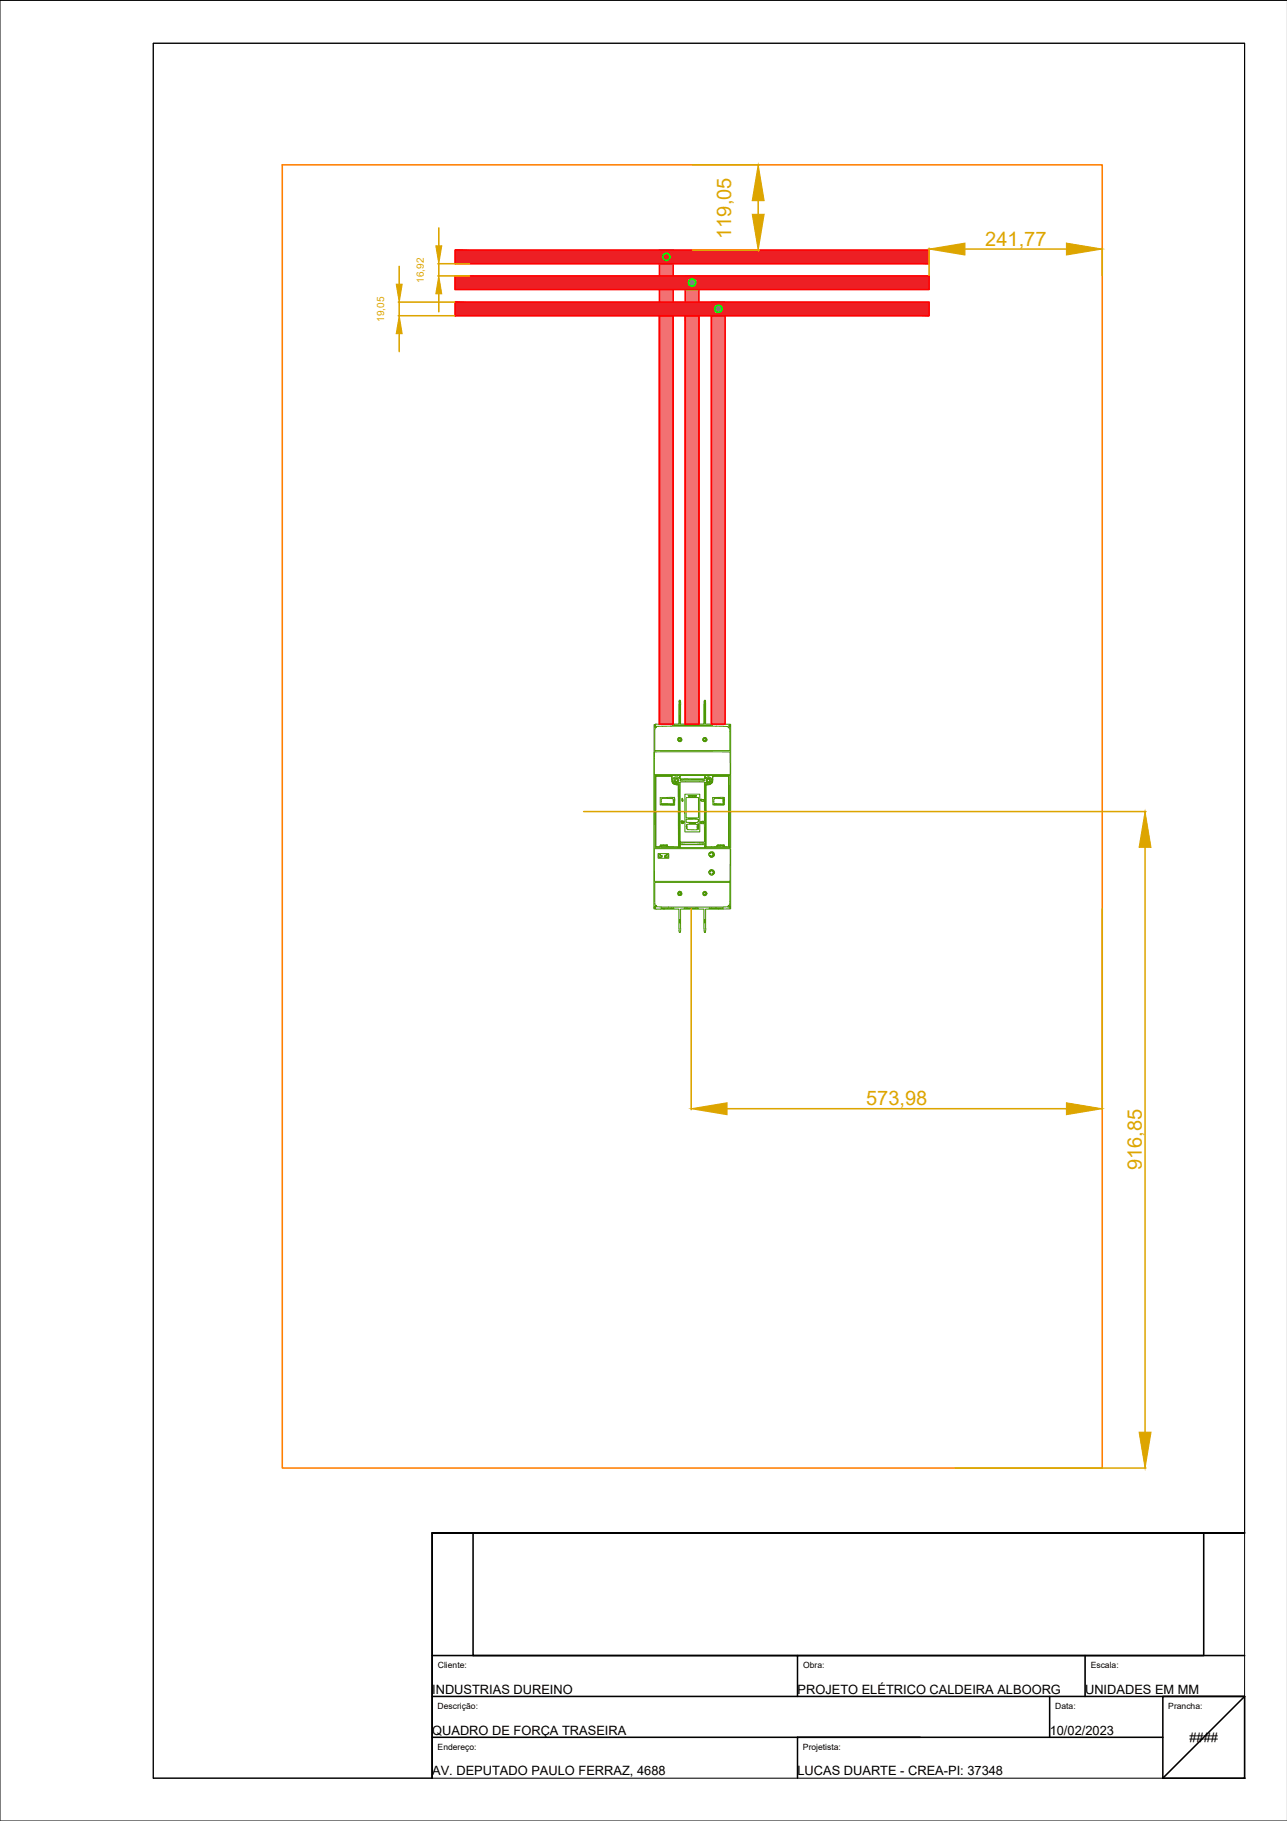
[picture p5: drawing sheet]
<svg xmlns="http://www.w3.org/2000/svg" width="210mm" height="297mm" viewBox="0 0 210 297" stroke-linecap="round" stroke-linejoin="round" font-family="sans-serif">
<defs><g id="words">
<g font-size="3.3" fill="#dda500">
<text x="119.3" y="39" transform="rotate(-90 119.3 39)">119,05</text>
<text x="160.7" y="40.1">241,77</text>
<text x="141.3" y="180.3">573,98</text>
<text x="186.2" y="190.9" transform="rotate(-90 186.2 190.9)">916,85</text>
</g>
<g font-size="2.1">
<text x="70.5" y="276.3">INDUSTRIAS DUREINO</text>
<text x="130.1" y="276.3">PROJETO ELÉTRICO CALDEIRA ALBOORG</text>
<text x="177" y="276.3">UNIDADES EM MM</text>
<text x="70.5" y="282.9">QUADRO DE FORÇA TRASEIRA</text>
<text x="171.2" y="282.9">10/02/2023</text>
<text x="194" y="284.1">####</text>
<text x="70.5" y="289.6">AV. DEPUTADO PAULO FERRAZ, 4688</text>
<text x="130.1" y="289.6">LUCAS DUARTE - CREA-PI: 37348</text>
</g>
<g font-size="1.6" fill="#dda500">
<text x="69.1" y="46.1" transform="rotate(-90 69.1 46.1)">16,92</text>
<text x="62.7" y="52.5" transform="rotate(-90 62.7 52.5)">19,05</text>
</g>
<g font-size="1.4">
<text x="71.4" y="272.1">Cliente:</text>
<text x="131" y="272.1">Obra:</text>
<text x="177.9" y="272">Escala:</text>
<text x="71.4" y="278.7">Descrição:</text>
<text x="172.1" y="278.7">Data:</text>
<text x="190.5" y="278.7">Prancha:</text>
<text x="71.4" y="285.4">Endereço:</text>
<text x="131" y="285.4">Projetista:</text>
</g>
</g></defs>
<!-- layer: DISJUNTORES -->
<g fill="none" stroke="#4a9500" stroke-width=".16">
<path d="M106.7 118.4l.1-.2 .1 .2M106.7 118.3a.15 .15 0 0 0 0 .2 .15 .15 0 0 0 .2 0 .15 .15 0 0 0 0-.2M106.8 118.8v.2M106.9 118.2h-.2l-.1 30 1.1 .1M106.9 118.7v.1M107.1 118.5l-.2 .2M107.1 118.5h11.6M108.2 118.1h-1.3M108.9 118.1h-.7M110 118.3h5.9M110 118.3h-.4h6.6h-.3M110.7 114.9v3.2h-1.8"/>
<path d="M110.8 116.9v1M110.8 114.9v2.1M110.8 114.5v.4M110.8 117.9l.1 .1M110.9 114.4l-.1 .1M110.9 114.4v.5M110.9 117.9v.1M110.9 114.9v3M111 114.3v.6M111 114.3h-.2l-.1 .6M111 114.9v3.2h3.8v-3.2M114.8 114.5l.1-.3h.1l.1 .7"/>
<path d="M114.8 114.5v.4M114.9 116.9v1M114.9 114.9v2.1M114.9 117.9l.1 .1M115 114.4l-.1 .5M115 114.4v.1M115 114.5v.4M115 117.9v.1M115 114.9v3M115.1 114.9v3.2h4.1v8.3M118.7 118.5l.2 .2M118.8 118.7h.1"/>
<path d="M118.9 118.7l.1 .1M118.9 118.4l.1-.2 .1 .2M118.9 118.3a.15 .15 0 0 0 0 .2 .15 .15 0 0 0 .2 0 .15 .15 0 0 0 0-.2M119 118.8v.2M119 119v3.4h-12.2v-3.4M106.7 138.4h12.4v5.4h-12.4zM106.7 123.2v.6M106.7 122.7v.5M106.8 122.6h12.3v3.8h-12.4v-2.6M106.8 122.6l-.1 .1M107.3 139.2h1.8v.8h-1.8zM107.7 139.4h.1"/>
<path d="M107.7 139.4v.1M107.7 139.5h.1M107.7 139.4a.24 .24 0 0 0-.3 .1 .24 .24 0 0 0 .2 .3M107.7 137.8l-.1 .3h-.3M107.8 131.2h.1M107.8 139.5a.19 .19 0 0 1 0 .3 .19 .19 0 0 1-.2 0M107.8 138.1h.1M107.8 131.2h2.2zM107.8 138v.1M107.9 137.9h-.1M107.9 137.9h.8M107.9 137.8h-.2"/>
<path d="M107.9 139.7v.1M107.9 139.6v.1M107.9 139.6h.1M107.9 130.3l-.1 .5M108 139.5v.1M108 139.7v.1M108.4 139.7v.1M108.4 139.8l.1 .1M108.4 139.7h.1M108.5 139.5h.1M108.5 139.5l-.1 .2M108.5 139.8v.1"/>
<path d="M108.5 139.5v.3M108.6 139.6v.2M108.6 137.8h-.7M108.7 137.8l.1 .1M108.7 139.5l-.1 .1M108.7 139.5h.1M108.7 137.9h.1M108.8 138v.1M108.8 138.1h-.9M108.8 130.1h-1.1v1.2h2.3v-.6M108.8 139.4l-.1 .1M108.8 139.4l.2 .1"/>
<path d="M108.8 137.9l.2 .2h.2M108.8 130.2l1 .1v.8h-2v-.3M108.9 130.2l-1 .1M109 139.6l-.1 .2h-.3M109 139.5v.1M109.6 127.5l.3 .4 .7 .1 .1 10.1h-1.5M109.6 127.5v-.9h-2.6v11.5h.3M109.6 130.1h-.8M109.6 130.1h.3M109.8 127.1a.57 .57 0 0 0 .3 .7M109.9 130.4v.5M109.9 130.9h.1"/>
<path d="M109.9 131.2h.1M109.9 130.4h.1M110 130.4v.1M110 130.5v.4M110 127.9l-.3-.4-.1-.9h-2.7v11.6h3.8l.1-.3M110 130.1v.2M110 127.6l.2 .1h.2M110 130.3v.4M110.1 127.2v.2M110.1 127.3v.1M110.1 127.8h.3M110.1 127.4h.1"/>
<path d="M110.1 127.4l.1 .1M110.2 127.5v.1M110.2 127.6h.2M110.4 126.9l.1 .1M110.4 126.9a.41 .41 0 0 0-.4 .2 .41 .41 0 0 0 0 .5M110.4 127.5v.1M110.4 127.4v.1M110.5 127.2l-.3-.1-.1 .1M110.5 127.2l.1 .2M110.5 127.3l-.1 .1M110.6 127l.1 .3-.1 .2M110.6 127.5l-.2 .1"/>
<path d="M110.6 126.5h-3.8v11.8h3.1M110.6 120.8a.32 .32 0 0 1 .1-.4 .32 .32 0 0 1 .4 .1 .32 .32 0 0 1-.1 .4M110.6 126.5h.2M110.6 127.7l-.2 .2M110.6 120.8l.1 .1M110.7 127.7h-.1M110.7 120.9h.3M110.7 120.7l.1 .1M110.7 127.7h.1M110.8 127.7h-.1M110.8 127.7v10.1l-.1-9.8-.7-.1M110.8 138.3h-.8"/>
<path d="M110.8 137.9h.1M110.8 138h.1M110.8 137.9v.1M110.8 126.5l.1 .2M110.8 120.8h.1M110.8 138.2v.1M110.8 126.9a.7 .7 0 0 0-1 .2M110.8 138v.2M110.9 126.7l-.1 .2M110.9 126.7h.1M110.9 126.5h4.1v.5h-4.1zM110.9 137.8h4.1v.5h-4.1z"/>
<path d="M111 120.5h-.3v.2M111 127.2l-.1 .1 .4 .1M111 137.5v.2h.3M111 120.5l.1 .2-.2 .1M111 127.2h.1M111 137.5h.1M111.1 120.8l-.2 .1M111.1 120.6a.26 .26 0 0 0-.4-.1 .26 .26 0 0 0 .1 .4M111.1 133.9v.3l.3 .1M111.1 120.7v.1M111.1 120.6v.1M111.2 134.1v.1"/>
<path d="M111.2 134.1h.1M111.2 134.2h.1M111.3 134.2h.1M111.3 134l-.1 .1M111.3 130.2l-.1 .4M111.3 130.2v.1M111.3 130.2h.1M111.3 134h.1M111.3 134v.1M111.3 130.3l.1 .3M111.3 134.1h.1M111.3 137.7h2.8"/>
<path d="M111.4 134.1l-.1 .1M111.4 134.1h.1M111.4 130.6h-.1M111.4 130.6h.1M111.4 133.9l.2 .1M111.4 133.9h-.3M111.5 134.2l-.1 .1M111.6 134.1l-.1 .1M111.6 127.1h-.6M111.6 137.5h-.6M111.6 127.1l2.5 .1M111.6 137.4l3.1 .1 .2 .1"/>
<path d="M111.7 129.5h2.4v6.2h-2.4zM111.9 130.1h2v3.3h-2zM111.9 134.7v.4M112 135v.1M112 134.6v.1M112 134.6h.1M112 134.6v.5M112 135.1h.1M112 134.5h1.7v.9l-1.6-.1zM112.3 129.8h.1M112.3 129.8h.6M112.3 133.5h1.2"/>
<path d="M112.4 134.3h1zM112.5 129.8h-.2M112.5 130h-.2h.3M112.9 129.8h-.4M112.9 129.8h.4M113.2 130h-.6M113.3 129.8h.2M113.5 130h-.3M113.5 130h-1M113.5 133.5h.1M113.5 133.5h-1.2M113.5 129.8h-.5"/>
<path d="M113.8 133.6h-1.9v.5l1.6 .1M113.8 133.6a.28 .28 0 0 1 .1 .3 .28 .28 0 0 1-.2 .2l-.2 .1M113.8 134.9v.4l.1-.2M113.8 134.9l.1-.5v.7M114.1 127.1l.7 .1M114.3 134.3l.3 .1M114.3 134.1v.2M114.3 130.5h.1M114.3 130.4l-.1 .1 .2 .2M114.3 130.4h.3M114.3 134.2h.1M114.3 134v.1"/>
<path d="M114.4 130.5h-.1M114.4 130.4h-.1M114.4 130.5h.1M114.4 134.2h.1M114.4 134.1l-.1 .1M114.4 134h.5v-6.5h-4v9.9h4v-2.8M114.4 130.5v.1M114.4 130.4v.1M114.4 134.1h.1M114.4 130.6h.1M114.4 130.7h.2M114.5 130.5h.1"/>
<path d="M114.5 134.2h-.1M114.5 134.1v.1M114.5 134h.1M114.5 134.2h.1M114.6 130.4a.16 .16 0 0 1 .2 .2 .16 .16 0 0 1-.2 .1M114.6 120.6l.2 .3M114.7 120.8l.1 .1M114.7 134.3l-.1 .1M114.8 120.6l.1 .2M114.8 120.9h.3M114.8 127.2l.1 .1M114.8 134.2l-.1 .1"/>
<path d="M114.8 120.9h.2M114.8 134.1h.1M114.8 120.5l-.1 .1M114.9 134.1v.5M114.9 120.5h-.1M114.9 127.3l-.6 .1h-3M114.9 137.6l-.8 .1M114.9 120.3h.2l.2 .3M114.9 120.3l-.3 .3M114.9 120.5h.1M114.9 120.8h.1M114.9 120.4v.1"/>
<path d="M115 120.5h.1M115 120.5l.1 .1M115 120.8h.1M115 126.8v-.3h4v11.8h-3.9l-.1-10.6M115 126.7l.1 .2M115 126.9h.1M115.1 127.7h.1M115.1 120.5l-.1 .3M115.1 120.8l-.1 .1M115.2 127.7l.2 .1M115.2 120.7a.28 .28 0 0 0-.3-.3 .28 .28 0 0 0-.2 .4M115.2 120.7v.1"/>
<path d="M115.2 120.8l-.1 .1M115.3 120.6v.2M115.3 127.3l.1 .1M115.3 127.2v.1M115.4 127.5l.2 .1M115.4 127.2h-.1M115.4 127.1h.3l.1 .3M115.4 127.1v.1M115.5 128h-.3v10.1h.8M115.6 126.7a.56 .56 0 0 1 .5 .7 .56 .56 0 0 1-.7 .5M115.6 126.7l-.5 .2M115.6 139.2l.1 .4 .3 .2"/>
<path d="M115.6 127.9h-.1M115.7 127.4l-.1 .2M115.7 139.5h.1M115.7 127.4h.1M115.7 139.2h.1M115.8 128h-.3M115.8 127.4h-.1M115.8 127l-.1-.1a.36 .36 0 0 0-.4 .1 .36 .36 0 0 0-.1 .4M115.8 139.6h.1M115.8 139.6l-.1-.1 .3 .2M115.8 127l.1 .3M115.8 139a.42 .42 0 0 1 .5 0 .42 .42 0 0 1 .2 .4"/>
<path d="M115.8 139.7h.1M115.9 139l-.3 .2M115.9 139.1l-.1 .2M115.9 127.8l-.3 .1M115.9 139.7h.1M115.9 127.3a.38 .38 0 0 1-.3 .4 .38 .38 0 0 1-.4-.3M116 139.7h.1M116 127.8l-.1 .1M116 127.8l-.2 .2M116.1 139l-.3 .1M116.1 139h.1M116.1 127.7l-.1 .1"/>
<path d="M116.1 139l.3 .2M116.2 139.6h.1M116.2 127.1v-.5h2.7v11.6h-3.8v-10.3h.3M116.2 127.1l-.1 .4-.1 .3M116.2 139.2v.1M116.2 127.6v.1M116.2 139.2l-.2-.1-.3 .2M116.2 139.5v.1M116.2 139.3h.1M116.2 127.1l.1-.5h2.5v11.5h-.6l-.1-.3M116.3 127.1l-.1 .5M116.3 139.3v.1"/>
<path d="M116.4 139.4l-.2 .1M116.4 131.2h.1M116.4 131.2l.5 .1M116.4 139.2l-.1 .4M116.4 139.6l-.4 .2M116.5 130.3h1.4v.8h-1.5v-.7M116.5 130.3l-.1 .1M116.5 139.4v.2M116.9 131.3h.3M116.9 138l-.2 .1h-.7M117 138.1h.8M117 138v.1"/>
<path d="M117.1 137.9h-.1M117.2 131.2h-.8M117.5 130.1h.6M117.5 130.1h-1.3l.1 1.2h1.8v-1.2M117.8 137.9h.2M117.8 137.9h-.7M118 137.9h.1M118 130.2v1h-.8M118 130.2h.1M118 130.2v.1M118 138v.1M118.1 138.1h-.3"/>
<path d="M118.1 137.8h-.6a.46 .46 0 0 0-.6 .2M118.1 130.3v1h-.9M118.1 130.1h.1M119.2 138.5v9.8h-2.1M119.2 126.4v11.9M106.7 147.9v.2M106.8 148.1h.1M106.8 147.9h.1M106.8 147.4v-3.5h12.2v3.7M106.8 147.4v.2M106.8 147.6l.3 .3 2 .1M106.9 147.9v.2"/>
<path d="M107.7 148.3h3v3.1l.1 .6h.2M108 148.1l.4 .1M108 148.2l-.2-.1h2.1l-.1 .1M108.4 148.2h1M109.8 148.1l-.4 .1M110.6 145.8a.27 .27 0 0 0 .1 .3 .27 .27 0 0 0 .3-.1M110.6 145.7l.2 .3M110.8 145.4l-.2 .4M110.8 146h.1M110.8 145.4a.35 .35 0 0 1 .4 .2 .35 .35 0 0 1-.2 .5M110.8 145.6a.18 .18 0 0 0-.1 .2 .18 .18 0 0 0 .3 .1M110.8 150.1h.1"/>
<path d="M110.8 150.1l.1 .1M110.8 150.5h.1M110.8 150.4v.1M110.8 150.4h.1M110.9 150.2h.1M110.9 150l-.1 .1M110.9 150.5h.1M110.9 150.4h-.1M110.9 150h.1M110.9 150l.1 .1M110.9 150.4h.1M110.9 145.5l-.3 .2"/>
<path d="M110.9 145.4l.2 .3M110.9 145.6h-.1M110.9 150.1v.1M110.9 150.4v.1M111 150.1h-.1M111 145.6h.1M111 151.4v-3.1h3.8l.1 3.7M111 145.7v.2M111 151.4v.6M111.1 145.7l-.2 .3M112.2 148.2h1.1M112.2 148.2l-.6-.1h2.3l-.6 .1"/>
<path d="M114.6 145.8l.2 .3M114.8 146.1h.2M114.8 145.5a.25 .25 0 0 1 .4 .2 .25 .25 0 0 1-.3 .2 .25 .25 0 0 1-.1-.4M114.9 145.6a.19 .19 0 0 0-.1 .3 .19 .19 0 0 0 .3-.1M114.9 145.6l.2 .1M114.9 150.5h.1M114.9 150.4v.1M114.9 150.1h.1M114.9 150h.1M114.9 150.4h.1M114.9 150.1l.1 .1M114.9 150v.1"/>
<path d="M115 150.1h.1M115 150.4h-.1M115 150.4h.1M115 150.2h.1M115 150.5h.1M115 150.1v.1M115 150.4v.1M115.1 145.4l.1 .1M115.1 151.8l-.1 .3-.1-.1M115.1 145.7v.1M115.1 145.4h-.1a.35 .35 0 0 0-.4 .4M115.1 151.4v.4"/>
<path d="M115.2 145.5v.5M115.2 145.9l-.2 .2M115.6 142.2l.1 .4M115.7 142.4h.1M115.7 142.5h.1M115.7 142.2h.1M115.8 142.5l.1 .1M115.8 142.4l.1 .2M115.8 148.1l.5 .1M115.8 142l-.1 .2M115.9 142.1l-.2 .1M115.9 142.6h.1"/>
<path d="M115.9 142.1l.1-.1 .2 .1M115.9 142.1h.1M115.9 142h.3M115.9 142h-.1M116.1 148.1h1.8l-.5 .1M116.1 148.1h-.4l.1 .1M116.2 142.6h.1M116.2 141.9l.1 .1M116.2 142.1l.2 .2-.2 .3M116.2 141.9a.44 .44 0 0 0-.6 .3M116.3 141.9l.1 .1M116.3 142l.1 .4"/>
<path d="M116.3 142.6h-.1M116.4 142.4l-.1 .1M116.4 142a.43 .43 0 0 1-.1 .6 .43 .43 0 0 1-.6 0M116.5 148.3h-1.4v3.1M116.5 148.3h.6M117.4 148.2h-1.1M118.9 147.9h.2l-.1 .3M118.9 147.9v.2M118.9 148.1h.1M119 147.6l-.2 .2a1.95 1.95 0 0 1-1.4 .2h-8.4"/>
</g>
<!-- layer: QUADRO DE MONTAGEM -->
<path d="M46 26.9h133.8v212.6h-133.8z" fill="none" stroke="#ff7f00" stroke-width=".25"/>
<!-- layer: BARRAMENTO COBRE -->
<g fill="none" stroke="#f00" stroke-width=".25">
<path d="M74.2 45h77.3v2.2h-77.3zM74.2 40.8h77.3v2.2h-77.3zM74.2 49.3h77.3v2.2h-77.3zM107.5 51.5h2.3v66.6h-2.3zM107.5 43v2M107.5 47.2v2.1M107.5 51.5v66.6M109.8 43v2M109.8 47.2v2.1M109.8 51.5v66.6M111.8 51.5h2.2v66.6h-2.2zM111.8 47.2v2.1"/>
<path d="M111.8 51.5v66.6M114 47.2v2.1M114 51.5v66.6M116 51.5h2.3v66.6h-2.3zM116 51.5v66.6M118.3 51.5v66.6"/>
</g>
<!-- layer: CAMPO -->
<g fill="#f27172" stroke="#f27172" stroke-width=".16">
<path d="M107.5 43l2.3 2v-2zM107.5 43l2.3 2h-2.3z"/>
<path d="M111.8 47.2l2.2 2.1v-2.1zM111.8 47.2l2.2 2.1h-2.2z"/>
<path d="M107.5 47.2l2.3 2.1v-2.1zM107.5 47.2l2.3 2.1h-2.3z"/>
<path d="M116 51.5l2.3 66.6v-66.6zM116 51.5l2.3 66.6h-2.3z"/>
<path d="M111.8 51.5l2.2 66.6v-66.6zM111.8 51.5l2.2 66.6h-2.2z"/>
<path d="M107.5 51.5l2.3 66.6v-66.6zM107.5 51.5l2.3 66.6h-2.3z"/>
</g>
<g fill="none" stroke="#0f0" stroke-width=".25">
<path d="M107.5 40.8h2.3M107.5 43h2.3M111.8 45h2.2M111.8 47.2h2.2M116 49.3h2.3M116 51.5h2.3M107.5 118.1h2.3"/>
<circle cx="108.7" cy="41.9" r=".58"/>
<circle cx="112.9" cy="46.1" r=".58"/>
<circle cx="117.2" cy="50.4" r=".58"/>
</g>
<g fill="#808080" stroke="#808080" stroke-width=".16">
<path d="M108.6 41.3h.2zM108.5 41.3h.3z"/>
<path d="M108.5 41.3l.4 .1zM108.4 41.4h.5z"/>
<path d="M108.4 41.4l.6 .1zM108.3 41.5h.7z"/>
<path d="M108.3 41.5h.8zM108.3 41.5h.8h-.9z"/>
<path d="M108.2 41.5l1 .1zM108.2 41.5l1 .1h-1z"/>
<path d="M108.2 41.6l1 .1v-.1zM108.2 41.6l1 .1h-1.1z"/>
<path d="M108.1 41.7l1.1 .1v-.1zM108.1 41.7l1.1 .1h-1.1z"/>
<path d="M108.1 41.8l1.2 .1-.1-.1zM108.1 41.8l1.2 .1h-1.2z"/>
<path d="M108.1 41.9l1.1 .1 .1-.1zM108.1 41.9l1.1 .1h-1.1z"/>
<path d="M108.1 42l1.1 .1v-.1zM108.1 42l1.1 .1h-1.1z"/>
<path d="M108.1 42.1l1.1 .1v-.1zM108.1 42.1l1.1 .1z"/>
<path d="M108.2 42.2l.9 .1 .1-.1zM108.2 42.2l.9 .1z"/>
<path d="M108.2 42.3l.8 .1 .1-.1zM108.2 42.3l.8 .1z"/>
<path d="M108.3 42.4h.7zM108.3 42.4h.6z"/>
<path d="M108.4 42.4h.5zM108.4 42.4l.4 .1z"/>
<path d="M108.5 42.5h.3zM108.5 42.5h.2z"/>
<path d="M112.8 45.5l.2 .1zM112.7 45.6h.3z"/>
<path d="M112.7 45.6h.4zM112.6 45.6h.5z"/>
<path d="M112.6 45.6h.6zM112.5 45.6h.7z"/>
<path d="M112.5 45.6l.8 .1zM112.4 45.7l.1-.1 .8 .1z"/>
<path d="M112.4 45.7l1 .1zM112.4 45.7l1 .1h-1z"/>
<path d="M112.4 45.8l1 .1zM112.4 45.8l1 .1h-1.1z"/>
<path d="M112.3 45.9l1.2 .1-.1-.1zM112.3 45.9l1.2 .1h-1.2z"/>
<path d="M112.3 46l1.2 .1v-.1zM112.3 46l1.2 .1h-1.2z"/>
<path d="M112.3 46.1l1.2 .1v-.1zM112.3 46.1l1.2 .1h-1.2z"/>
<path d="M112.3 46.2l1.1 .1 .1-.1zM112.3 46.2l1.1 .1h-1.1z"/>
<path d="M112.3 46.3l1.1 .1v-.1zM112.3 46.3l1.1 .1h-1z"/>
<path d="M112.4 46.4l.9 .1 .1-.1zM112.4 46.4l.9 .1z"/>
<path d="M112.4 46.5h.9zM112.4 46.5l.8 .1z"/>
<path d="M112.5 46.6h.7zM112.5 46.6h.6z"/>
<path d="M112.6 46.6h.5zM112.6 46.6l.4 .1z"/>
<path d="M112.7 46.7h.3zM112.7 46.7h.2z"/>
<path d="M117.1 49.8h.2zM117 49.8h.3z"/>
<path d="M117 49.8l.4 .1zM116.9 49.9h.5z"/>
<path d="M116.9 49.9h.6zM116.8 49.9h.7z"/>
<path d="M116.8 49.9l.8 .1zM116.7 50l.1-.1 .8 .1z"/>
<path d="M116.7 50l.9 .1zM116.7 50l.9 .1h-1z"/>
<path d="M116.6 50.1l1.1 .1zM116.6 50.1l1.1 .1h-1.1z"/>
<path d="M116.6 50.2l1.1 .1v-.1zM116.6 50.2l1.1 .1h-1.1z"/>
<path d="M116.6 50.3l1.1 .1v-.1zM116.6 50.3l1.1 .1h-1.1z"/>
<path d="M116.6 50.4l1.1 .1v-.1zM116.6 50.4l1.1 .1h-1.1z"/>
<path d="M116.6 50.5l1.1 .1v-.1zM116.6 50.5l1.1 .1h-1.1z"/>
<path d="M116.6 50.6l1 .1 .1-.1zM116.6 50.6l1 .1h-1z"/>
<path d="M116.6 50.7l1 .1v-.1zM116.6 50.7l1 .1z"/>
<path d="M116.7 50.8h.9zM116.7 50.8h.8z"/>
<path d="M116.8 50.8h.7zM116.8 50.8l.6 .1z"/>
<path d="M116.9 50.9h.5zM116.9 50.9l.4 .1z"/>
<path d="M117 51h.3zM117 51h.2z"/>
</g>
<g fill="#ed1f24" stroke="#ed1f24" stroke-width=".16">
<path d="M74.2 40.8l77.3 2.2v-2.2zM74.2 40.8l77.3 2.2h-77.3z"/>
<path d="M74.2 45l77.3 2.2v-2.2zM74.2 45l77.3 2.2h-77.3z"/>
<path d="M74.2 49.3l77.3 2.2v-2.2zM74.2 49.3l77.3 2.2h-77.3z"/>
</g>
<!-- layer: COTAS -->
<g fill="none" stroke="#dda500" stroke-width=".25">
<path d="M71.6 37.2v2.9M112.9 26.9h10.9M123.7 32.7v2.3M65 49.3h9.1M65 51.5h9.1M65.1 43.4v3M65.1 49.3v2.2M65.1 54.4v2.9M71.4 43h5.2M71.4 45h5.2M71.6 43v2M71.6 47.9v2.9"/>
<path d="M112.9 40.8h10.9M151.5 40.5v4.4M157.4 40.6h16.5M179.8 40.5v4.4M95.2 132.4h91.7M186.8 138.2v95.4M112.7 148.2v32.8M179.8 148.2v32.8M118.6 180.9h55.3M155.8 239.5h31.1"/>
</g>
<g fill="#dda500" stroke="#dda500" stroke-width=".16">
<path d="M186.8 132.4l.9 5.8h-1.9z"/>
<path d="M185.8 233.6h1.9l-.9 5.9z"/>
<path d="M112.7 180.9l5.9-1v1.9z"/>
<path d="M173.9 179.9l5.9 1-5.9 .9z"/>
<path d="M122.7 35h1.9l-.9 5.8z"/>
<path d="M123.7 26.9l.9 5.8h-1.9z"/>
<path d="M151.5 40.6l5.9-.9v1.9z"/>
<path d="M173.9 39.7l5.9 .9-5.9 1z"/>
<path d="M71.1 40.1h1l-.5 2.9z"/>
<path d="M71.6 45l.5 2.9h-1z"/>
<path d="M64.6 46.4h1l-.5 2.9z"/>
<path d="M65.1 51.5l.5 2.9h-1z"/>
</g>
<!-- layer: 0 -->
<path d="M25 7.1h178v242.9h-132.5v40.1h-45.5zM210 .1h-210v296.9h210M25 290.1h178M25 290.1v-283h178v283M203 290.1h.1" fill="none" stroke="#000" stroke-width=".16"/>
<path d="M70.5 250h132.5h-132.5v40.1zM77.2 250h119.1v20.1h-119.1zM70.5 270.1h132.5M70.5 276.7h132.5l-13.3 13.4M130.1 270.1v6.6M171.2 276.7v6.7M177 270.1v6.6M189.7 276.7h13.3v13.4h-13.3zM70.5 283.4h119.2M130.1 283.4v6.7" fill="none" stroke="#000" stroke-width=".25"/>
<use href="#words"/>
</svg>
